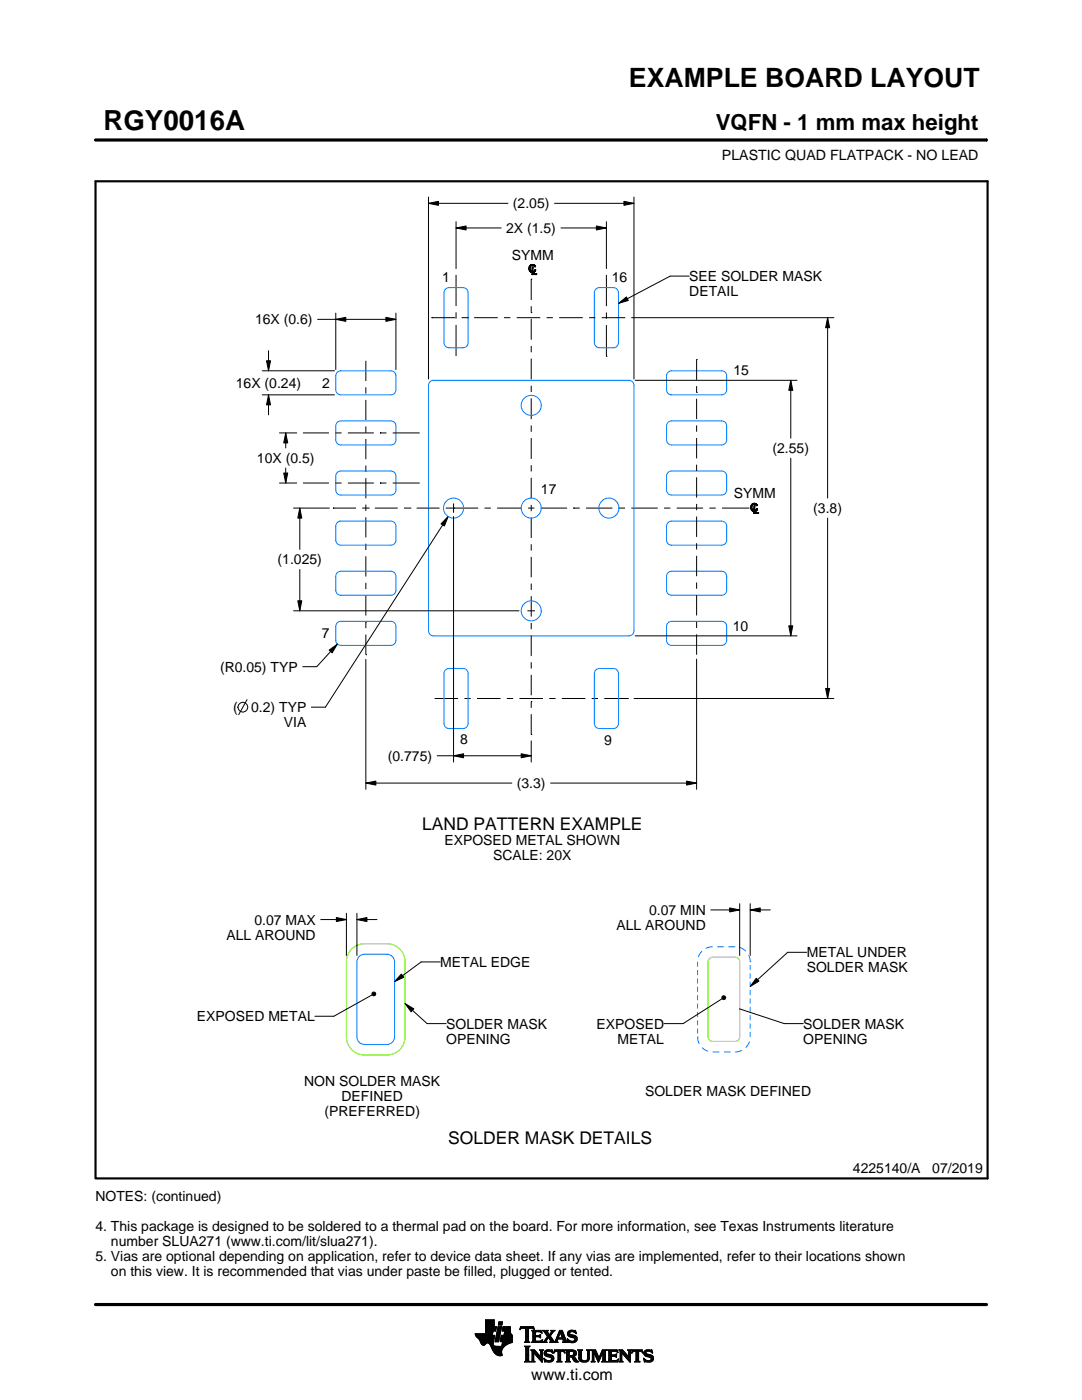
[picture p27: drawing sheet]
<svg xmlns="http://www.w3.org/2000/svg" width="216mm" height="279mm" viewBox="0 0 216 279" stroke-linecap="round" stroke-linejoin="round" font-family="sans-serif">
<defs><g id="words">
<text font-size="5.5" x="20.6" y="26">RGY0016A</text>
<text font-size="5.3" x="125.5" y="17.4">EXAMPLE BOARD LAYOUT</text>
<text font-size="4.4" x="142.8" y="26">VQFN - 1 mm max height</text>
<g font-size="3.5">
<text x="84.2" y="165.6">LAND PATTERN EXAMPLE</text>
<text x="89.4" y="228.3">SOLDER MASK DETAILS</text>
</g>
<text font-size="3.2" x="106" y="275.3">www.ti.com</text>
<g font-size="2.8">
<text x="144.1" y="32">PLASTIC QUAD FLATPACK - NO LEAD</text>
<text x="102.4" y="41.6">(2.05)</text>
<text x="101" y="46.5">2X (1.5)</text>
<text x="102.2" y="51.8">SYMM</text>
<text x="88.2" y="56.3">1</text>
<text x="122.1" y="56.3">16</text>
<text x="137.5" y="56.1">SEE SOLDER MASK</text>
<text x="137.5" y="59.1">DETAIL</text>
<text x="50.9" y="64.7">16X (0.6)</text>
<text x="47.1" y="77.4">16X (0.24)</text>
<text x="64.3" y="77.4">2</text>
<text x="146.3" y="74.8">15</text>
<text x="51.3" y="92.4">10X (0.5)</text>
<text x="154.1" y="90.4">(2.55)</text>
<text x="107.9" y="98.6">17</text>
<text x="146.4" y="99.5">SYMM</text>
<text x="162.3" y="102.4">(3.8)</text>
<text x="55.4" y="112.7">(1.025)</text>
<text x="146.2" y="125.8">10</text>
<text x="64.2" y="127.4">7</text>
<text x="43.9" y="134.1">(R0.05) TYP</text>
<text x="46.5" y="142.1">(</text>
<text x="50.1" y="142.1">0.2) TYP</text>
<text x="56.6" y="145.1">VIA</text>
<text x="91.8" y="148.6">8</text>
<text x="120.5" y="148.6">9</text>
<text x="77.4" y="151.8">(0.775)</text>
<text x="103.1" y="157.3">(3.3)</text>
<text x="88.7" y="168.7">EXPOSED METAL SHOWN</text>
<text x="98.4" y="171.7">SCALE: 20X</text>
<text x="50.8" y="184.5">0.07 MAX</text>
<text x="123" y="185.6">ALL AROUND</text>
<text x="129.5" y="182.6">0.07 MIN</text>
<text x="45.2" y="187.5">ALL AROUND</text>
<text x="161" y="191.1">METAL UNDER</text>
<text x="87.8" y="193">METAL EDGE</text>
<text x="161" y="194.1">SOLDER MASK</text>
<text x="39.3" y="203.8">EXPOSED METAL</text>
<text x="89" y="205.3">SOLDER MASK</text>
<text x="89" y="208.3">OPENING</text>
<text x="119" y="205.3">EXPOSED</text>
<text x="123.2" y="208.3">METAL</text>
<text x="160.3" y="205.3">SOLDER MASK</text>
<text x="160.3" y="208.3">OPENING</text>
<text x="60.7" y="216.7">NON SOLDER MASK</text>
<text x="68.1" y="219.7">DEFINED</text>
<text x="128.7" y="218.7">SOLDER MASK DEFINED</text>
<text x="64.7" y="222.7">(PREFERRED)</text>
<text x="19" y="239.7">NOTES: (continued)</text>
<text x="170.2" y="234.2">4225140/A</text>
<text x="186" y="234.2">07/2019</text>
<text x="19" y="245.7">4. This package is designed to be soldered to a thermal pad on the board. For more information, see Texas Instruments literature</text>
<text x="19" y="251.7">5. Vias are optional depending on application, refer to device data sheet. If any vias are implemented, refer to their locations shown</text>
<text x="22.1" y="248.7">number SLUA271 (www.ti.com/lit/slua271).</text>
<text x="22.1" y="254.7">on this view. It is recommended that vias under paste be filled, plugged or tented.</text>
</g>
</g></defs>
<g fill="none" stroke="#000" stroke-width=".2">
<path d="M19.1 27.9h177.7M85.5 39.3v36.3M126.5 39.3v36.3M196.8 27.7v.5M85.5 40.6l2-.4v.8zM85.5 40.6h15.9M91 45.5l2-.4v.8zM91 44.2v9.4M91 54.9v6.2M91 45.5h9M105.5 53.6h.3zM105.5 53.7h.3z"/>
<path d="M105.5 53.6l.3-.1zM105.5 53.7l.3-.1v.1zM105.6 53.5l.2-.1zM105.6 53.8l.2-.1v.1zM105.6 53.8h.2zM105.6 53.5h.2l-.3 .1zM105.6 53.3h.2zM105.6 53.3l.2 .1-.2 .1zM105.6 53.9h.2zM105.6 53.3l.2-.1zM105.6 53.9l.2-.1v.1zM105.6 54h.3z"/>
<path d="M105.6 53.2l.3-.1zM105.6 53.2h.2l-.2 .1zM105.7 54.1h.2zM105.7 53.1l.3-.1zM105.7 53.1h.2zM105.7 54.1h.3zM105.7 53h.5zM105.7 53h.4zM105.7 54.2h.4zM105.7 53h.3zM105.8 52.9h.9zM105.8 54.3l.9-.1z"/>
<path d="M105.8 54.3h.8zM105.8 54.3l.4-.1zM105.8 54.3l.6-.1zM105.9 52.9l.7-.1zM105.9 52.9h.8zM105.9 54.3h.7zM105.9 54.3h.6zM106 52.8h.6zM106 52.8h.5zM106 55.7h.1M106 55.7v4.2M106 54.4l.5-.1z"/>
<path d="M106 54.4h.5zM106.1 52.8h.4zM106.1 52.8h.3zM106.2 54.4h.3zM106.2 54.8l.9-.2v.2zM106.2 53.3h.2l-.2 .9zM106.2 54.8l.2-.2h.7zM106.2 54.4h.2l-.2 .4zM106.2 52.8h.2zM106.2 53l.5-.1zM106.3 53l.4-.1zM106.3 53h.4z"/>
<path d="M106.4 53.3v.9h-.2zM106.4 54.2h.4zM106.4 54.4v.2l-.2 .2zM106.4 53h.3zM106.5 53h.2zM106.5 54.2l.3-.1zM106.5 53h.3zM106.5 54.1h.3zM106.6 53.1h.3zM106.6 54l.2 .1zM106.6 54h.3zM106.6 53.2h.3z"/>
<path d="M106.7 54h.2zM106.7 54l.2-.1zM106.7 53.9h.2zM106.7 53.8l.2 .1zM110.6 40.6h15.9M111.9 45.5h9.1M119 45.1l2 .4-2 .4zM121 44.2v9.4M121 54.9v6.2M124.5 40.2l2 .4-2 .4zM137.5 55.1h-3.8l-10.3 5.4M52.3 78.8h14.5"/>
<path d="M52.3 74h14.5M53.2 72h.8l-.4 2zM53.6 78.8l.4 2h-.8zM53.6 70v4M53.6 78.8v4M63.4 63.7h15.6M67 63.7l2-.4v.8zM67 62.5v11.2M73 72v4M73 77.3v1.3M73 79.8v4M77 63.3l2 .4-2 .4z"/>
<path d="M79 62.5v11.2M86.1 63.4h.1M86.1 63.4h4.7M91 62.3v1.3M91 64.8v6.3M92.1 63.4h1.3M93.4 63.4h.1M94.6 63.4h4.7M100.6 63.4h1.2M103.1 63.4h4.7M106 62.4h.1M106 61.1v1.3"/>
<path d="M106 63.6v4.2M106 69.1v1.2M106 71.6v4.1M106 77v1.2M106 79.5v4.2M109.1 63.4h1.2M111.6 63.4h4.7M117.5 63.4h1.3M120.1 63.4h4.7M121 71.1h.1M121 62.4v1.2M121 64.9v6.2"/>
<path d="M123.4 60.5l1.6-1.2 .4 .7zM126 63.4h40.4M126.8 75.9h32.2M139 78.3h.1M139 71.7h.1M139 71.7v4.1M139 77.1v1.2M139 79.6v4M157.8 75.9l.4 2h-.8zM157.8 75.9v11.5M165.1 63.4l.4 2h-.8zM165.1 63.4v36"/>
<path d="M55.8 96.4h3.4M55.8 86.4h3.4M56.6 94.4h.8l-.4 2zM57 86.4l.4 2h-.8zM57 86.4v3M57 93.4v3M60.5 96.4h5.1M60.5 86.4h5.1M66.9 96.4h1.3M66.9 86.4h1.3M69.4 96.4h5.2M69.4 86.4h5.2"/>
<path d="M73 85.1v1.3M73 87.6v4M73 92.9v1.3M73 95.4v4M75.8 96.4h.1M75.8 86.4h.1M75.8 96.4h1.3M75.8 86.4h1.3M78.4 96.4h5.1M78.4 86.4h5.1M83.5 96.4h.1M83.5 86.4h.1"/>
<path d="M106 84.9v1.3M106 87.4v4.2M106 92.8v1.3M106 95.4v4.1M139 84.9v1.3M139 87.4v4.1M139 92.7v1.3M139 95.3v4M157.8 91.5v35.4M58.6 101.4h7.1M59.4 119.9h.8l-.4 2zM59.8 101.4l.4 2h-.8z"/>
<path d="M59.8 101.4v8.3M59.8 113.6v8.3M66.5 101.4h.1M66.5 101.4h4.5M72.3 101.4h1.2M73 100.7v1.3M73 103.2v4.1M73 108.5v1.3M73 111v4.1M73 116.3v1.3M73 118.8v4.1M73.5 101.4h.1"/>
<path d="M74.8 101.4h4.6M80.6 101.4h1.3M81.9 101.4h.1M83.1 101.4h4.6M88.9 101.4h6.5M89.4 103.1l-.7 1.9-.7-.5zM89.4 103.1l-24.5 38h-2.8M90.5 100.5v1.8M90.5 103.1v49M90.5 101.4h.1M96.7 101.4h1.2M99.2 101.4h4.9"/>
<path d="M105.4 101.4h1.2M106 100.8v1.2M106 103.3v4.1M106 108.6v1.3M106 111.1v4.1M106 116.5v1.2M106 119v4.1M107.9 101.4h5.3M114.4 101.4h.1M114.4 101.4h1.3M116.9 101.4h5.3M123.5 101.4h1.2"/>
<path d="M126 101.4h5.2M132.5 101.4h1.3M135 101.4h5.3M139 100.6v1.2M139 103.1v4.1M139 108.4v1.3M139 110.9v4.1M139 116.2v1.3M139 118.8v4M141.6 101.4h1.2M144.1 101.4h5.2M149.3 101.4h.1"/>
<path d="M149.8 101.3h.2zM149.8 101.3l.2 .1zM149.8 101.3l.2-.1zM149.8 101.3h.2v.1zM149.8 101.1h.2zM149.8 101.4h.2l.1 .1zM149.8 101.4l.3 .1zM149.8 101.1l.2 .1-.2 .1zM149.8 101.5h.3zM149.8 101h.3zM149.8 101l.2 .1h-.2zM149.9 101.6h.2z"/>
<path d="M149.9 100.9l.2 .1zM149.9 100.9h.2zM149.9 101.6l.2-.1v.1zM149.9 101.7h.2zM149.9 100.8l.3-.1zM149.9 100.8h.3zM149.9 100.8l.2 .1h-.2zM149.9 101.7l.3 .1zM149.9 100.7h.4zM149.9 100.7h.3zM150 101.8h.3zM150 100.7l.5-.1z"/>
<path d="M150 100.7h.3zM150 100.7h.4zM150 101.9h.3zM150.1 100.6h.8zM150.1 101.9h.9zM150.1 101.9l.8 .1zM150.1 101.9h.3zM150.1 101.9h.5zM150.2 100.6l.6-.1zM150.2 100.6h.7zM150.2 102h.7zM150.2 102h.6z"/>
<path d="M150.2 100.5h.6zM150.3 102h.5zM150.3 102h.4zM150.3 100.5h.5zM150.3 100.5h.3zM150.4 102.1l.3-.1zM150.4 102.5l1-.2v.2zM150.4 100.9h.2l-.2 1zM150.4 102.5l.2-.2h.8zM150.4 102.1h.2l-.2 .4zM150.4 100.5h.2zM150.5 100.6h.4z"/>
<path d="M150.6 100.6h.4zM150.6 100.9v1h-.2zM150.6 101.9l.4-.1zM150.6 102.1v.2l-.2 .2zM150.7 100.7l.3-.1zM150.7 101.9l.3-.1zM150.7 101.8h.4zM150.8 100.7h.3zM150.8 101.8h.3zM150.8 100.8h.3zM150.9 100.8h.2zM150.9 101.7l.2 .1z"/>
<path d="M150.9 101.7l.2-.1zM150.9 100.9h.2zM150.9 101.6h.2zM150.9 101.6l.3-.1zM151 101.6l.2-.1zM151 101.5h.2zM165.1 103.4v36M49.3 139.6l-1.7 3M58.6 121.9h45M65.7 129.7l1.6-1.2-1 1.8zM67.3 128.5l-4.1 4.6h-2.8M73 124.1h.1"/>
<path d="M73 130.7h.1M73 124.1v1.3M73 126.6v4.1M73 131.6v25.9M86.7 139.4h4.7M92.7 139.4h1.2M95.2 139.4h4.7M101.1 139.4h1.3M103.6 139.4h4.7M105.2 121.9h1.6M106 124.3v1.3M106 126.8v4.1"/>
<path d="M106 132.2v1.2M106 134.7v4.1M109.6 139.4h1.3M112.1 139.4h4.7M118.1 139.4h1.2M120.6 139.4h4.7M125.3 139.4h.1M126.5 139.4h39.9M126.8 126.9h32.2M139 124.1v1.2M139 126.6v4.1M139 131.5v26"/>
<path d="M157.4 124.9h.8l-.4 2zM164.7 137.4h.8l-.4 2zM73 156.3l2-.4v.8zM73 156.3h29.1M87.2 150.8h18.8M90.5 150.8l2-.4v.8zM104 150.4l2 .4-2 .4zM106 147.9v4.2M106 140h.1M106 146.6h.1M106 140v1.3M106 142.5v4.1"/>
<path d="M109.9 156.3h29.1M137 155.9l2 .4-2 .4zM64 183.5h5.1M67.1 183.1l2 .4-2 .4zM69.1 182.3v8.4M71.2 183.5l2-.4v.8zM71.2 182.3v8.4M71.2 183.5h4M74.2 198.2l.3-.2h.3l.2 .4-.2 .3h-.3l-.3-.2zM74.2 198.6l-7.6 4.2h-3.8M80.1 194.4l.5 .6-1.9 .9zM87.8 192h-3.8l-5.3 3.9"/>
<path d="M141.8 181.6h5.8M144.1 198.9l.2-.2 .4 .1 .1 .3-.1 .3-.4 .1-.2-.2zM144.1 199.3l-7.8 5h-3.8M145.6 181.2l2 .4-2 .4zM147.6 180.3v10.4M149.7 181.6l2-.4v.8zM149.7 181.6h4M149.7 180.3v10.4M150.9 195.2l.5 .6-1.7 1.1zM161 190.1h-3.8l-7.5 6.8M80.8 200.3l1.8 1-.6 .6zM80.8 200.3l4.4 4h3.8"/>
<path d="M147.6 201.4l8.9 2.9h3.8M94.8 266.2h3.5M94.8 266.3h3.5M94.9 266.4h3.3M94.9 266.5h3.8l-.2 1.2M94.9 266.5h3.8M95 266.6h3.7M95 266.7h3.7M95.1 266.8h3.6M95.2 266.9h3.4M95.3 267h3.3M95.4 267.1h3.2"/>
<path d="M95.5 267.2h3.1M95.6 267.3h3M95.7 267.4h2.8M95.7 267.5h2.8M95.8 267.6h2.7M95.8 267.7h2.7M95.9 267.8h2.6M95.9 267.9h2.5M95.9 268h2.5M96 268h1.1M96 268.1h1M96.1 268.2h.8"/>
<path d="M96.1 268.3h.7M96.2 268.4h.6M96.3 268.4h.4M96.9 266.1h1.4M96.9 266h1.4M96.9 265.9h1.4M96.9 265.8h1.5M96.9 265.7h1.5M96.9 264.7l2.2 .1-.2 .9h-.5l-.2 .8M96.9 265.6h2M96.9 265.5h2M96.9 265.4h2"/>
<path d="M96.9 265.3h2.1M96.9 265.2h2.1M96.9 265.1h2.1M96.9 265h2.1M96.9 264.9h2.1M96.9 264.8h2.2M96.9 264.6h1.7M96.9 264.5h1.7M96.9 264.4h1.7M96.9 264.3h1.7M96.9 264.2h1.7M96.9 264.1h1.7"/>
<path d="M96.9 264h1.7M96.9 263.9h1.7M96.9 263.8h1.7M96.9 263.7h1.7M96.9 263.6h1.7M96.9 263.5h1.7M96.9 263.4h1.7M97.5 268h.9M97.6 268.1h.8M97.7 268.2h.7M97.7 268.3h.7M97.8 268.4h.6"/>
<path d="M97.9 268.5h.6M97.9 268.6h.7M98 268.7h1.1M98 268.8h2.6M98 268.8h2.5M98.1 268.9h2.3M98.1 269h2.3M98.1 269.1h2.2M98.2 269.2h2.1M98.2 269.2h2M98.2 269.3h2M98.3 269.4h1.9"/>
<path d="M98.3 269.5h1.8M98.4 269.6h1.7M98.4 268v.4l.3 .2 2 .1M98.5 269.7h1.6M98.5 267.7l-.1 .3M98.5 269.8h1.6M98.6 269.9h1.5M98.6 264.8v-1.4h-1.7v2.8h-2.1l.1 .3 .7 .8 .7 1.1 .3 .1 .6-.5 .4 .1 1 1.8 .8 .6h.8l-.1-1 .8-1M98.6 270h1.5M98.7 270h1.4M98.8 270.1h1.3M98.8 267.7h.7"/>
<path d="M98.8 267.6h.7M98.8 267.5h.7M98.9 270.2h1.2M98.9 267.4h.7M98.9 267.3h.7M98.9 267.2h.7M98.9 267.1h.7M98.9 267h.7M98.9 270.3h1.3M99 266.9h.6M99 266.9h.7M99 266.8h.7"/>
<path d="M99 266.7h.7M99 266.6h.7M99 266.5h.7M99.1 270.4h1.1M99.1 266.4h.7M99.1 266.3h.7M99.1 266.2h.7M99.1 266.1h.7M99.1 266h.7M99.2 265.9h.7M99.2 265.8h.7M99.2 270.4h1"/>
<path d="M99.2 265.7h.7M99.2 265.6h.7M99.2 265.5h.7M99.3 265.4h.6M99.3 265.4h.7M99.3 265.3h.7M99.3 265.2h.7M99.3 265.1h.7M99.3 265h.7M99.4 270.5h.8M99.4 264.9h.7M99.4 264.8h.7"/>
<path d="M99.4 264.8h.7l-.6 3h-.7zM99.4 264.5l.2-.7h.7l-.2 .7h-.7M99.5 264.4h.6M99.5 264.3h.7M99.5 264.2h.7M99.5 264.1h.7M99.5 264h.7M99.5 263.9h.7M99.6 263.8h.7M99.8 270.6h.1M99.8 267.7h2.4M99.8 267.6h2.4"/>
<path d="M99.8 267.5h2.4M99.9 267.4h2.3M99.9 267.3h2.3M99.9 267.2h2.3M99.9 267.1h2.3M99.9 267h2.3M99.9 266.9h2.3M100 266.9h2.2M100 266.8h2.2M100 266.7h2.2M100 266.6h2.2M100 266.5h2.2"/>
<path d="M100.1 268.6h.7M100.2 268.5h.7M100.2 268.4h.8M100.2 268.4h.9M100.2 268.3h1M100.2 268.2h1.2M100.2 265.6h1.6M100.2 268.1h1.4M100.2 265.5h1.6M100.2 268h1.6M100.3 265.4h1.5M100.3 268h1.7"/>
<path d="M100.3 267.9h1.9M100.3 265.3h1.5M100.3 267.8h1.9M100.3 265.2h1.5M100.3 265.1h1.5M100.3 265h1.5M100.4 264.9h1.4M100.4 264.8h1.4M100.6 266.5l.1-.8h-.5l.2-.9h1.4l.1 1.1 .3 .6v1.4l-1.3 .6M100.6 266.4h1.5M100.6 266.3h1.4M100.6 266.2h1.4"/>
<path d="M100.6 266.1h1.3M100.7 266h1.2M100.7 265.9h1.2M100.7 265.8h1.1M100.7 265.7h1.1M102.2 266.5h-2.2l-.2 1.1 .5 .2-.2 .9M103.7 265.3h.1M103.8 265.2h.2M103.8 265h2.8M103.8 264.9h2.7M103.9 264.8h2.6M104.7 267.8h1"/>
<path d="M104.7 271.8h1.1M104.7 268.7h1M104.8 267.7h.7M104.8 271.7h.8M104.9 265.2h.6M104.9 268.9h.6M104.9 267.6h.6M104.9 267.5l-.2 .3M104.9 267.5h.6M104.9 267.4h.6M104.9 267.3h.6M104.9 267.2h.6"/>
<path d="M104.9 267.1h.6M104.9 267h.6M104.9 266.8h.6M104.9 266.7h.6M104.9 266.6h.6M104.9 266.5h.6M104.9 266.4h.6M104.9 266.3h.6M104.9 266.2h.6M104.9 266.1h.6M104.9 265.9h.6M104.9 265.8h.6"/>
<path d="M104.9 265.7h.6M104.9 265.6h.6M104.9 265.5h.6M104.9 265.4h.6M104.9 265.3h.6M104.9 271.5h.6M104.9 269h.6M104.9 271.4h.6M104.9 271.4v-2.4l-.2-.4h1.1l-.3 .4v2.4M104.9 271.4l-.2 .4h1.1l-.3-.4M104.9 271.3h.6M104.9 271.2h.6"/>
<path d="M104.9 271.1h.6M104.9 271h.6M104.9 270.9h.6M104.9 270.8h.6M104.9 270.6h.6M104.9 270.5h.6M104.9 270.4h.6M104.9 270.3h.6M104.9 270.2h.6M104.9 270.1h.6M104.9 270h.6M104.9 269.9h.6"/>
<path d="M104.9 269.8h.6M104.9 269.6h.6M104.9 269.5h.6M104.9 269.4h.6M104.9 269.3h.6M104.9 269.2h.6M104.9 269.1h.6M105.5 267.5l.2 .3M105.5 267.5v-2.3l.7-.1 .4 .3-.1-.6h-2.6l-.1 .6 .4-.3 .7 .1v2.3M105.7 267.8h-1M105.9 271.8h.8M105.9 269.4h.8"/>
<path d="M106.1 269.5h.7M106.1 267.8h2M106.1 271.7h.5M106.2 269.6h.7M106.2 271.5h.3M106.2 265.6h1.8M106.2 269.8h.8M106.2 271.4h.3M106.2 271.4l-.3 .4h.8l-.2-.4M106.2 271.3h.3M106.2 271.2h.3M106.2 271.1h.3"/>
<path d="M106.2 271h.3M106.2 270.9h.3M106.2 270.8h.3M106.2 270.6h.3M106.2 270.5h.3M106.2 270.4h.3M106.2 270.3h.3M106.2 270.2h.3M106.2 270.1h.3M106.2 270h1M106.2 269.9h.9M106.2 269.8v1.6"/>
<path d="M106.2 269.8l-.3-.4h.8l1.2 1.4M106.3 267.7h1.8M106.3 265.7h1.8M106.3 267.6h.6M106.3 265.8h.6M106.3 267.5l-.2 .3M106.3 267.5h.5M106.3 267.4h.5M106.3 267.3h.5M106.3 267.2h.5M106.3 267.1h.5M106.3 267h.5"/>
<path d="M106.3 266.8h.5M106.3 266.7h1.6M106.3 266.6h1.6M106.3 266.5h.5M106.3 266.4h.5M106.3 266.3h.5M106.3 266.2h.5M106.3 266.1h.5M106.3 265.9h.5M106.4 265.2h.2M106.5 270h.1M106.5 270v1.4"/>
<path d="M106.5 265.3h.1M106.6 270.1h.7M106.7 270.2h.7M106.8 270.3h.7M106.8 265.9l.2-.1h.6l.6 .2-.2-.5h-1.9l.2 .3v1.7M106.8 265.9v.6h.8l.3-.2v.7M106.9 270.4h.7M107 270.5h.7M107.1 270.6h.7M107.2 270.8h1M107.3 270.9h.9M107.4 271h.8"/>
<path d="M107.5 271.1h.7M107.6 271.2h.6M107.6 266.5h.3M107.7 271.3h.5M107.7 269.4h.7M107.7 266.8h.2M107.7 267.6h.5M107.8 266.4h.1M107.8 271.4h.4M107.8 267h.1M107.8 265.8h.3M107.8 269.5h.5"/>
<path d="M107.9 271.5h.3M107.9 269.6h.3M107.9 267l-.3-.2h-.8l.1 .8h.9l.5-.2M107.9 269.8h.3M107.9 270.6h.3M107.9 270.5h.3M107.9 270.4h.3M107.9 270.3h.3M107.9 270.2h.3M107.9 270.1h.3M107.9 270h.3M107.9 269.9h.3"/>
<path d="M107.9 269.8v1M107.9 269.8l-.2-.4h.7l-.2 .4M108 271.7h.2M108 265.9h.1M108 267.5h.2M108.1 271.8h.1M108.1 266.1h.1M108.2 267.4h.1M108.2 269.8v2.1l-1.7-1.9M108.2 267.8h.9M108.3 267.4l-.2 .5-2-.1M108.3 265.6h1"/>
<path d="M108.5 267.7h.5M108.5 271.1l.8 .4h.5l.2-.1-.1-.4-1-.4-.3-.3 .1-.7 .7-.2 .6 .1 .2-.1 .1 .6-.9-.3-.3 .1-.1 .3 1.3 .4 .2 .6M108.5 271.1h.1M108.5 265.7h.7M108.5 271.2h.2M108.6 271.3h.2M108.6 270.1h.4M108.6 270h.4M108.6 270.2h.6M108.6 267.6h.4M108.6 271.4h.4M108.6 269.9h.4"/>
<path d="M108.6 270.3h1M108.6 265.8h.7M108.6 271.5h.8M108.6 269.8h.5M108.7 271.7h1.5M108.7 270.4h1.3M108.7 267.5h.3M108.7 271.8h.1M108.7 265.9h.6M108.7 269.6h1.5M108.8 267.4h.3M108.8 270.5h1.5"/>
<path d="M108.8 266.1h.6M108.8 269.5h1.4M108.8 267.3h.4M108.9 266.2h.6M108.9 267.2h.4M108.9 266.3h.6M108.9 270.6h1.5M109 267.1h.3M109 266.4h1M109.1 271.8h.9M109.1 269.4h.7M109.1 267h.9"/>
<path d="M109.1 266.5h.8M109.1 267.8h-.9M109.2 266.8h.8M109.2 266.6h.6M109.2 266.7h.7M109.2 266.7l-.6 .9-.4 .2M109.3 270.8h1.1M109.5 267.1h.6M109.6 267.2h.6M109.7 271.5h.7M109.7 267.3h.6M109.7 267.8l.2-.2-.5-.7-.4 .8 .1 .1"/>
<path d="M109.7 267.8h1.6M109.7 266.3h.4M109.7 267.4h.6M109.8 270.9h.7M109.8 266.2h.3M109.8 266.6l.9 1.2 1-2.3h.5l.8 2.1 .3 .2M109.8 267.5h.6M109.9 266.1h.3M109.9 269.8h.4M109.9 267.6h.6M109.9 267.7h.7M109.9 271.4h.5"/>
<path d="M109.9 265.9h.4M110 271h.5M110 265.6h.7M110 265.9l-.4 .5-.4-.6 .2-.3h-1.1l.9 1.2M110 265.9l.1-.2-.2-.2h.8l-.9 1.1M110 271.3h.5M110 265.8h.4M110 271.1h.5M110 271.2h.5M110.1 269.4h.1M110.1 265.7h.4M110.1 269.9h.2"/>
<path d="M110.2 270h.1M110.5 270h.1M110.5 269.9h.2M110.5 271.1l-.2 .5-.8 .3-.6-.2-.2 .1-.2-.7M110.5 269.8h.3M110.6 269.6h2.1M110.6 269.5h2M110.6 269.4h2M110.7 267.7h.5M110.8 267.6h.4M110.9 267.5h.3M110.9 267.4h.3"/>
<path d="M111 267.3h.3M111 267.2h1.8M111 267.1h1.8M111.1 267h.3M111.1 271.8h1M111.1 266.8h.4M111.2 266.7h.3M111.2 267.5l.1-.2h1l.1 .2M111.2 267.5v.3h.1M111.2 266.6h.3M111.3 266.5h.3M111.3 271.7h.6"/>
<path d="M111.3 266.4h.3M111.3 271.5h.6M111.3 267.8h-1.6M111.3 269.8h.6M111.4 266.3h.3M111.4 271.4h.5M111.4 271.4l-.1-1.7h-.4l-.4 .4 .2-.7h1.9l.1 .7-.3-.4h-.5v1.7M111.4 270.5h.5M111.4 270.4h.5M111.4 270.3h.5M111.4 270.2h.5M111.4 270.1h.5"/>
<path d="M111.4 270h.5M111.4 269.9h.5M111.4 271.4l-.3 .4h1l-.2-.4M111.4 271.3h.5M111.4 271.2h.5M111.4 271.1h.5M111.4 271h.5M111.4 270.9h.5M111.4 270.8h.5M111.4 270.6h.5M111.4 266.2h.3M111.4 266.1h.4"/>
<path d="M111.5 265.9h.9M111.5 265.8h.8M111.6 265.7h.7M111.6 265.6h.6M111.8 265.9l.4 1.1h-.8zM111.9 266.1h.5M111.9 266.2h.5M111.9 266.3h.6M112 266.4h.5M112 266.5h.6M112.1 266.6h.5M112.1 266.7h.6"/>
<path d="M112.1 266.8h.6M112.2 267h.5M112.2 267.8h1.1M112.3 267.3h.6M112.3 267.4h.6M112.4 267.5h.6M112.4 267.5v.3h-.2M112.4 269.8h.3M112.4 267.6h.6M112.4 267.7h.7M112.6 269.9h.1M112.6 270h.2"/>
<path d="M112.8 271.8h1M112.8 269.4h1.6M113 269.5h1.7M113 271.7h.7M113 269.6h1.9M113 271.5h.6M113 269.8h.6M113 271.4h.6M113 271.4l-.2 .4h1l-.2-.4M113 271.3h.6M113 271.2h.6M113 271.1h.6"/>
<path d="M113 271h.6M113 270.9h.6M113 270.8h1.5M113 270.6h1.6M113 270.5h1.8M113 270.4h.6M113 270.3h.6M113 270.2h.6M113 270.1h.6M113 270h.6M113 269.9h.6M113 269.8v1.6"/>
<path d="M113 269.8l-.2-.4h1.4l.6 .2 .2 .3v.4l-.2 .3-.4 .1M113.2 267.3h.2M113.2 267.4h.3M113.2 266.2h.5M113.2 266.3h.6M113.2 266.1h.5M113.3 267.5h.3M113.3 267.8h-1.1M113.3 266.4h.9M113.3 265.9h.4M113.3 267.6h.6M113.3 266.5h1.3"/>
<path d="M113.3 267.7h1.6M113.3 265.8h.5M113.3 267.8h.2M113.4 266.6h1.5M113.4 265.7h1.5M113.4 265.7l.5-.2 .7 .1 .2-.1 .1 .7-.7-.4h-.4l-.1 .3 .1 .2 .9 .2 .4 .3 .1 .5-.3 .5-.6 .2-.7-.2-.2 .1-.2-.7 .9 .5 .5-.1 .1-.3-.2-.3-1.1-.4-.2-.4zM113.5 266.7h1.5M113.5 265.6h1.4M113.6 271.4v-.6h.4l.7 1h.8M113.6 269.9l.1-.2 .7 .2v.4l-.4 .2M113.6 269.9v.6M113.7 267.8h1.1"/>
<path d="M113.8 266.8h1.3M113.8 265.5h.6M114 268h.4M114.1 270.9h.6M114.2 271h.6M114.2 271.1h.7M114.3 271.2h.6M114.3 267h.8M114.3 269.8h.7M114.3 270.4h.6M114.4 271.3h.6M114.4 270.7l1.1 1.1"/>
<path d="M114.4 270.7h.1M114.4 271.4h.7M114.4 269.9h.6M114.4 270.3h.6M114.5 267.6h.5M114.5 270.2h.5M114.5 270h.5M114.5 265.8h.4M114.5 270.1h.5M114.5 271.5h.7M114.6 271.7h.7M114.6 267.1h.6"/>
<path d="M114.6 267.5h.5M114.7 267.2h.5M114.7 267.4h.5M114.7 265.9h.3M114.7 267.3h.5M114.7 271.8h.8M114.8 266.1h.2M114.9 266.2h.1M115.3 269.4h.9M115.4 269.5h.7M115.5 269.6h.5M115.5 269.8h.5"/>
<path d="M115.5 269.8v1.4l.4 .5 .6 .2 .7-.1 .3-.3 .1-.5M115.5 271h.5M115.5 270.9h.5M115.5 270.8h.5M115.5 270.6h.5M115.5 270.5h.5M115.5 270.4h.5M115.5 270.3h.5M115.5 270.2h.5M115.5 270.1h.5M115.5 270h.5M115.5 269.9h.5"/>
<path d="M115.5 269.8l-.2-.4h.9l-.2 .4M115.5 271.1h.5M115.5 271.2h.5M115.5 271.3h.6M115.6 271.4h.6M115.7 271.5h.8M115.8 271.7h1.5M116 271l.2 .4 .5 .2 .4-.2 .2-.4M116 269.8v1.2M116 271.8h1.1M116.8 271.5h.6M117 269.4h.8"/>
<path d="M117.1 271.4h.4M117.2 269.5h.5M117.2 271.3h.4M117.2 269.6h.4M117.2 271.2h.4M117.2 271.1h.4M117.3 269.8h.3M117.3 271h.3M117.3 270.9h.3M117.3 270.8h.3M117.3 270.6h.3M117.3 270.5h.3"/>
<path d="M117.3 270.4h.3M117.3 270.3h.3M117.3 270.2h.3M117.3 270.1h.3M117.3 270h.3M117.3 269.9h.3M117.6 269.8l.2-.4h-.8l.2 .3 .1 1.3M117.6 269.8v1.2M118 271.8h.7M118 269.4h.8M118.1 269.5h.8M118.1 271.7h.5"/>
<path d="M118.2 269.6h.7M118.2 271.5h.3M118.2 269.8h.8M118.2 271.4h.3M118.2 269.8l-.2-.4h.8l.7 1.6 .7-1.6h.9l-.3 .4M118.2 271.4l-.2 .4h.7l-.2-.4M118.2 271.3h.3M118.2 271.2h.3M118.2 271.1h.3M118.2 271h.3M118.2 270.9h.3M118.2 270.8h.3"/>
<path d="M118.2 270.6h.3M118.2 270.5h.3M118.2 270.4h.3M118.2 270.3h.3M118.2 270.2h.3M118.2 270.1h.3M118.2 270h.9M118.2 269.9h.8M118.2 269.8v1.6M118.6 270.1h.5M118.6 270.2h.6M118.7 270.3h.5"/>
<path d="M118.7 270.4h.6M118.8 270.5h.5M118.8 270.6h.6M118.9 270.8h.5M118.9 270.9h.6M119 271h.8M119 271.1h.8M119.1 271.2h.6M119.1 271.3h.6M119.2 271.4h.4M119.2 271.5h.4M119.3 271.7h.2"/>
<path d="M119.3 271.8h.2M119.6 270.9h.3M119.6 270.8h.3M119.7 270.6h.3M119.7 270.5h.3M119.8 270.4h.3M119.8 270.3h.3M119.9 270.2h.3M119.9 270.1h.3M120 270h.8M120 269.9h.8M120 269.8h.8"/>
<path d="M120.1 271.8h1M120.1 269.6h.7M120.1 269.5h.8M120.2 269.4h.9M120.2 271.7h.7M120.3 271.5h.5M120.3 271.4h.5M120.3 271.4l-.2 .4h1l-.3-.4M120.3 271.4v-1.5l-.9 2-.9-2v1.5M120.3 271.3h.5M120.3 271.2h.5M120.3 271.1h.5"/>
<path d="M120.3 271h.5M120.3 270.9h.5M120.3 270.8h.5M120.3 270.6h.5M120.3 270.5h.5M120.3 270.4h.5M120.3 270.3h.5M120.3 270.2h.5M120.3 270.1h.5M120.8 269.8v1.6M121.2 271.8h2M121.2 269.4h1.9"/>
<path d="M121.4 269.5h1.8M121.4 271.7h1.9M121.5 269.6h1.7M121.5 271.5h1.8M121.5 269.8h.5M121.5 271.4h.5M121.5 269.8l-.3-.4h1.9l.2 .6M121.5 269.9h.5M121.5 269.8v1.6M121.5 271.3h.5M121.5 271.2h.5M121.5 271.1h.5"/>
<path d="M121.5 271h.5M121.5 270.9h.5M121.5 270.8h.5M121.5 270.6h1.5M121.5 270.5h1.5M121.5 270.4h1.5M121.5 270.3h.5M121.5 270.2h.5M121.5 270.1h.5M121.5 270h.5M122.6 270.4l.4-.2v.7l-.2-.2h-.8v.7l.2 .1M122.9 270.8h.1"/>
<path d="M122.9 270.3h.1M123 269.8h.3M123.1 271.4h.3M123.2 269.9h.1M123.3 270h.1M123.3 270l-.4-.3h-.8l-.1 .7M123.3 271.3h.1M123.4 271.2h.1M123.4 271.2l-.2 .6h-2l.3-.4M123.4 271.2l-.3 .3h-.4M123.5 271.8h.8M123.5 269.4h.7"/>
<path d="M123.6 269.5h.7M123.7 271.7h.5M123.7 269.6h.7M123.7 271.5h.4M123.7 269.8h.8M123.7 271.4h.4M123.7 271.4l-.2 .4h.8l-.2-.4M123.7 271.3h.4M123.7 271.2h.4M123.7 271.1h.4M123.7 271h.4M123.7 270.9h.4"/>
<path d="M123.7 270.8h.4M123.7 270.6h.4M123.7 270.5h.4M123.7 270.4h.4M123.7 270.3h.4M123.7 270.2h.4M123.7 270.1h.4M123.7 270h1M123.7 269.9h.9M123.7 269.8v1.6M123.7 269.8l-.2-.4h.7l1.2 1.4 .1-1M124.1 270v1.4"/>
<path d="M124.1 270h.1M124.2 270.1h.6M124.2 270.2h.7M124.3 270.3h.7M124.4 270.4h.7M124.5 270.5h.7M124.6 270.6h.7M124.7 270.8h1.1M124.8 270.9h1M124.9 271h.9M125 271.1h.8M125.1 271.2h.7"/>
<path d="M125.2 271.3h.6M125.2 269.4h.8M125.3 271.4h.5M125.4 269.5h.5M125.4 271.5h.4M125.4 269.6h.4M125.5 269.8h.3M125.5 269.8l-.3-.4h.8l-.2 .4M125.5 270.4h.3M125.5 270.3h.3M125.5 270.2h.3M125.5 270.1h.3"/>
<path d="M125.5 270h.3M125.5 269.9h.3M125.5 270.6h.3M125.5 270.5h.3M125.5 271.7h.3M125.6 271.8h.2M125.8 269.8v2.1l-1.7-1.9M126 270h.1M126.1 269.9h.1M126.1 269.8h.3M126.1 269.6h2.1M126.2 269.5h2"/>
<path d="M126.2 269.4h2M126.6 271.8h1.1M126.9 271.7h.6M126.9 271.5h.5M126.9 269.8h.5M126.9 271.4h.5M126.9 271.4v-1.7h-.5l-.3 .4 .1-.7h1.9l.2 .7-.4-.4h-.5v1.7M126.9 270.5h.5M126.9 270.4h.5M126.9 270.3h.5M126.9 270.2h.5M126.9 270.1h.5"/>
<path d="M126.9 270h.5M126.9 269.9h.5M126.9 271.4l-.3 .4h1.1l-.3-.4M126.9 271.3h.5M126.9 271.2h.5M126.9 271.1h.5M126.9 271h.5M126.9 270.9h.5M126.9 270.8h.5M126.9 270.6h.5M128 269.8h.3M128.1 269.9h.2"/>
<path d="M128.2 270h.1M128.4 271.1h.1M128.4 271.2h.2M128.5 271.3h.2M128.5 270.1h.4M128.5 270h.4M128.5 270.2h.6M128.5 271.4h.4M128.5 269.9h.4M128.5 270.3h1M128.5 271.5h.8M128.5 269.8h.5"/>
<path d="M128.6 271.7h1.5M128.6 270.4h1.3M128.6 271.8h.1M128.6 269.6h1.5M128.7 270.5h1.5M128.7 269.5h1.4M128.8 270.6h1.5M128.9 271.8h1M129 269.4h.7M129.1 270.8l-.6-.4 .1-.7 .5-.3 .8 .1 .2-.1 .1 .7-.8-.4-.4 .1-.1 .2 1.3 .5 .2 .6M129.1 270.8l.7 .2v.4l-.6 .1-.8-.4M129.2 270.8h1.1"/>
<path d="M129.6 271.5h.7M129.6 270.9h.8M129.8 269.8h.4M129.8 271.4h.5M129.9 271h.5M129.9 271.3h.5M129.9 271.1h.5M129.9 271.2h.5M129.9 269.4h.2M130 269.9h.2M130.1 270h.1M130.4 271.1l-.3 .5-.7 .3-.6-.2-.2 .1-.2-.7"/>
<circle cx="48.4" cy="141.1" r=".98"/>
</g>
<g fill="#000">
<path d="M85.5 40.6l2-.4v.8zM91 45.5l2-.4v.8zM105.5 53.6l.3-.1zM105.5 53.7l.3-.1v.1zM105.6 53.5l.2-.1zM105.6 53.8l.2-.1v.1zM105.6 53.3h.2zM105.6 53.3l.2-.1zM105.6 53.8h.2zM105.6 53.9l.2-.1v.1zM105.6 54h.3zM105.6 53.2l.3-.1z"/>
<path d="M105.7 54.1h.2zM105.7 53.1l.3-.1zM105.7 54.1h.3zM105.7 53h.4zM105.7 54.2h.4zM105.6 53.5h.2l-.3 .1zM105.5 53.6h.3zM105.5 53.7h.3zM105.6 53.3l.2 .1-.2 .1zM105.6 53.9h.2zM105.8 54.3l.9-.1zM105.6 53.2h.2l-.2 .1z"/>
<path d="M105.9 52.9h.8zM105.9 54.3h.7zM105.7 53.1h.2zM106 52.8h.6zM106 54.4l.5-.1zM105.7 53h.3zM106.1 52.8h.4zM105.8 54.3l.4-.1zM106.4 53.3v.9h-.2zM105.8 54.3l.6-.1zM106.2 54.4h.3zM106.2 54.8l.9-.2v.2z"/>
<path d="M106.2 52.8h.2zM105.8 52.9h.9zM105.7 53h.5zM106.2 53l.5-.1zM106.3 53l.4-.1zM106.3 53h.4zM106.2 53.3h.2l-.2 .9zM106.4 54.2h.4zM106.2 54.8l.2-.2h.7zM106.4 54.4v.2l-.2 .2zM106.2 54.4h.2l-.2 .4zM106.1 52.8h.3z"/>
<path d="M106 54.4h.5zM106.4 53h.3zM106.5 54.2l.3-.1zM106 52.8h.5zM106.5 53h.2zM106.5 53h.3zM106.5 54.1h.3zM105.9 54.3h.6zM105.9 52.9l.7-.1zM106.6 53.1h.3zM106.6 54h.3zM105.8 54.3h.8z"/>
<path d="M106.6 53.2h.3zM106.7 53.9h.2zM106.7 54l.2-.1zM106.6 54l.2 .1zM106.7 54h.2zM106.7 53.8l.2 .1zM119 45.1l2 .4-2 .4zM124.5 40.2l2 .4-2 .4zM53.2 72h.8l-.4 2zM53.6 78.8l.4 2h-.8zM67 63.7l2-.4v.8zM77 63.3l2 .4-2 .4z"/>
<path d="M123.4 60.5l1.6-1.2 .4 .7zM157.8 75.9l.4 2h-.8zM165.1 63.4l.4 2h-.8zM57 86.4l.4 2h-.8zM56.6 94.4h.8l-.4 2zM59.8 101.4l.4 2h-.8zM89.4 103.1l-.7 1.9-.7-.5zM149.8 101.3l.2-.1zM149.8 101.3h.2v.1zM149.8 101.1h.2zM149.8 101.4h.2l.1 .1zM149.8 101h.3z"/>
<path d="M149.9 100.9h.2zM149.8 101.5h.3zM149.9 101.6l.2-.1v.1zM149.9 101.7h.2zM149.9 100.8h.3zM149.9 101.7l.3 .1zM149.9 100.7h.4zM150 101.8h.3zM150 100.7h.4zM150 101.9h.3zM149.8 101.1l.2 .1-.2 .1zM149.8 101.3h.2z"/>
<path d="M149.8 101.3l.2 .1zM149.8 101l.2 .1h-.2zM149.9 100.9l.2 .1zM149.8 101.4l.3 .1zM149.9 101.6h.2zM150.1 101.9h.9zM149.9 100.8l.2 .1h-.2zM150.2 100.6h.7zM150.2 102h.7zM149.9 100.8l.3-.1zM149.9 100.7h.3zM150.2 100.5h.6z"/>
<path d="M150.3 102h.5zM150 100.7h.3zM150.3 100.5h.5zM150.1 101.9h.3zM150.6 100.9v1h-.2zM150.1 101.9h.5zM150.4 102.1l.3-.1zM150.4 102.5l1-.2v.2zM150.4 100.5h.2zM150.1 100.6h.8zM150 100.7l.5-.1zM150.5 100.6h.4z"/>
<path d="M150.6 100.6h.4zM150.4 100.9h.2l-.2 1zM150.6 101.9l.4-.1zM150.4 102.5l.2-.2h.8zM150.6 102.1v.2l-.2 .2zM150.4 102.1h.2l-.2 .4zM150.3 100.5h.3zM150.3 102h.4zM150.7 100.7l.3-.1zM150.7 101.8h.4zM150.8 100.7h.3zM150.8 101.8h.3z"/>
<path d="M150.2 102h.6zM150.2 100.6l.6-.1zM150.8 100.8h.3zM150.9 101.7l.2-.1zM150.1 101.9l.8 .1zM150.9 100.8h.2zM150.9 100.9h.2zM151 101.6l.2-.1zM150.9 101.6l.3-.1zM150.7 101.9l.3-.1zM150.9 101.7l.2 .1zM150.9 101.6h.2z"/>
<path d="M151 101.5h.2zM59.4 119.9h.8l-.4 2zM65.7 129.7l1.6-1.2-1 1.8zM157.4 124.9h.8l-.4 2zM164.7 137.4h.8l-.4 2zM73 156.3l2-.4v.8zM90.5 150.8l2-.4v.8zM104 150.4l2 .4-2 .4zM137 155.9l2 .4-2 .4zM67.1 183.1l2 .4-2 .4zM71.2 183.5l2-.4v.8zM74.2 198.2l.3-.2h.3l.2 .4-.2 .3h-.3l-.3-.2z"/>
<path d="M80.1 194.4l.5 .6-1.9 .9zM144.1 198.9l.2-.2 .4 .1 .1 .3-.1 .3-.4 .1-.2-.2zM145.6 181.2l2 .4-2 .4zM149.7 181.6l2-.4v.8zM150.9 195.2l.5 .6-1.7 1.1zM80.8 200.3l1.8 1-.6 .6z"/>
</g>
<path d="M19.1 36.2h178v199h-178z" fill="none" stroke="#000" stroke-width=".43"/>
<path d="M19 27.9h177.8M19 260.3h177.8" fill="none" stroke="#000" stroke-width=".63"/>
<g fill="none" stroke="#0080ff" stroke-width=".2">
<path d="M88.9 57.7l.7-.3h2.8a1 1 0 0 1 1 1v10a1 1 0 0 1-1 1h-2.8a1 1 0 0 1-1-1v-10zM118.9 57.7l.7-.3h2.8a1 1 0 0 1 1 1v10a1 1 0 0 1-1 1h-2.8a1 1 0 0 1-1-1v-10zM67.3 74.3l.7-.3h10a1 1 0 0 1 1 1v2.8a1 1 0 0 1-1 1h-10a1 1 0 0 1-1-1v-2.8zM85.8 76.2l.7-.3h39a1 1 0 0 1 1 1v49a1 1 0 0 1-1 1h-39a1 1 0 0 1-1-1v-49zM133.3 74.3l.7-.3h10a1 1 0 0 1 1 1v2.8a1 1 0 0 1-1 1h-10a1 1 0 0 1-1-1v-2.8zM67.3 84.3l.7-.3h10a1 1 0 0 1 1 1v2.8a1 1 0 0 1-1 1h-10a1 1 0 0 1-1-1v-2.8zM67.3 94.3l.7-.3h10a1 1 0 0 1 1 1v2.8a1 1 0 0 1-1 1h-10a1 1 0 0 1-1-1v-2.8zM133.3 94.3l.7-.3h10a1 1 0 0 1 1 1v2.8a1 1 0 0 1-1 1h-10a1 1 0 0 1-1-1v-2.8zM133.3 84.3l.7-.3h10a1 1 0 0 1 1 1v2.8a1 1 0 0 1-1 1h-10a1 1 0 0 1-1-1v-2.8zM67.3 104.3l.7-.3h10a1 1 0 0 1 1 1v2.8a1 1 0 0 1-1 1h-10a1 1 0 0 1-1-1v-2.8zM67.3 114.3l.7-.3h10a1 1 0 0 1 1 1v2.8a1 1 0 0 1-1 1h-10a1 1 0 0 1-1-1v-2.8zM133.3 114.3l.7-.3h10a1 1 0 0 1 1 1v2.8a1 1 0 0 1-1 1h-10a1 1 0 0 1-1-1v-2.8z"/>
<path d="M133.3 104.3l.7-.3h10a1 1 0 0 1 1 1v2.8a1 1 0 0 1-1 1h-10a1 1 0 0 1-1-1v-2.8zM67.3 124.3l.7-.3h10a1 1 0 0 1 1 1v2.8a1 1 0 0 1-1 1h-10a1 1 0 0 1-1-1v-2.8zM88.9 133.7l.7-.3h2.8a1 1 0 0 1 1 1v10a1 1 0 0 1-1 1h-2.8a1 1 0 0 1-1-1v-10zM118.9 133.7l.7-.3h2.8a1 1 0 0 1 1 1v10a1 1 0 0 1-1 1h-2.8a1 1 0 0 1-1-1v-10zM133.3 124.3l.7-.3h10a1 1 0 0 1 1 1v2.8a1 1 0 0 1-1 1h-10a1 1 0 0 1-1-1v-2.8zM71.8 190.7l.9-.3h4.5a1.5 1.5 0 0 1 1.5 1.5v15a1.5 1.5 0 0 1-1.5 1.5h-4.5a1.5 1.5 0 0 1-1.5-1.5v-15l.1-.4zM139.2 191.9v1M139.2 193.6v1M139.2 195.3v1M139.2 196.9v1M139.2 198.6v1M140.1 189.8l-.8 1.2"/>
<path d="M142.2 188.9l-1.4 .4M143.1 188.9h1.3M145.3 188.9h1.4M147.6 189.1l1.2 .7M149.4 190.6l.3 1.3M149.7 191.9h.1M149.7 192.6v1M149.7 194.3v1M149.7 195.9v1M149.7 197.6v1M149.7 199.3v1M139.2 206.9h.1"/>
<path d="M139.2 200.3v1M139.2 201.9v1M139.2 203.6v1M139.2 205.3v1M139.2 206.9l.3 1.4M140.1 209.1l1.2 .7M142.2 209.9h1.3M144.4 209.9h1.4M148.1 209.6l-1.4 .3M149.5 207.9l-.7 1.2M149.7 200.9v1M149.7 202.6v1"/>
<path d="M149.7 204.3v1M149.7 205.9v1"/>
<circle cx="106" cy="80.9" r="2"/>
<circle cx="90.5" cy="101.4" r="2"/>
<circle cx="106" cy="101.4" r="2"/>
<circle cx="121.5" cy="101.4" r="2"/>
<circle cx="106" cy="121.9" r="2"/>
</g>
<path d="M70.2 189.4a3.6 3.6 0 0 1 2.5-1.1h4.5a3.6 3.6 0 0 1 3.6 3.6v15a3.6 3.6 0 0 1-3.6 3.6h-4.5a3.6 3.6 0 0 1-3.6-3.6v-15a3.6 3.6 0 0 1 1.1-2.5zM141.6 191.3l.6-.3h4.5l.6 .3 .3 .4v15.2a.9 .9 0 0 1-.9 .9h-4.5a.9 .9 0 0 1-.9-.9v-15z" fill="none" stroke="#6ef200" stroke-width=".2"/>
<use href="#words"/>
</svg>
